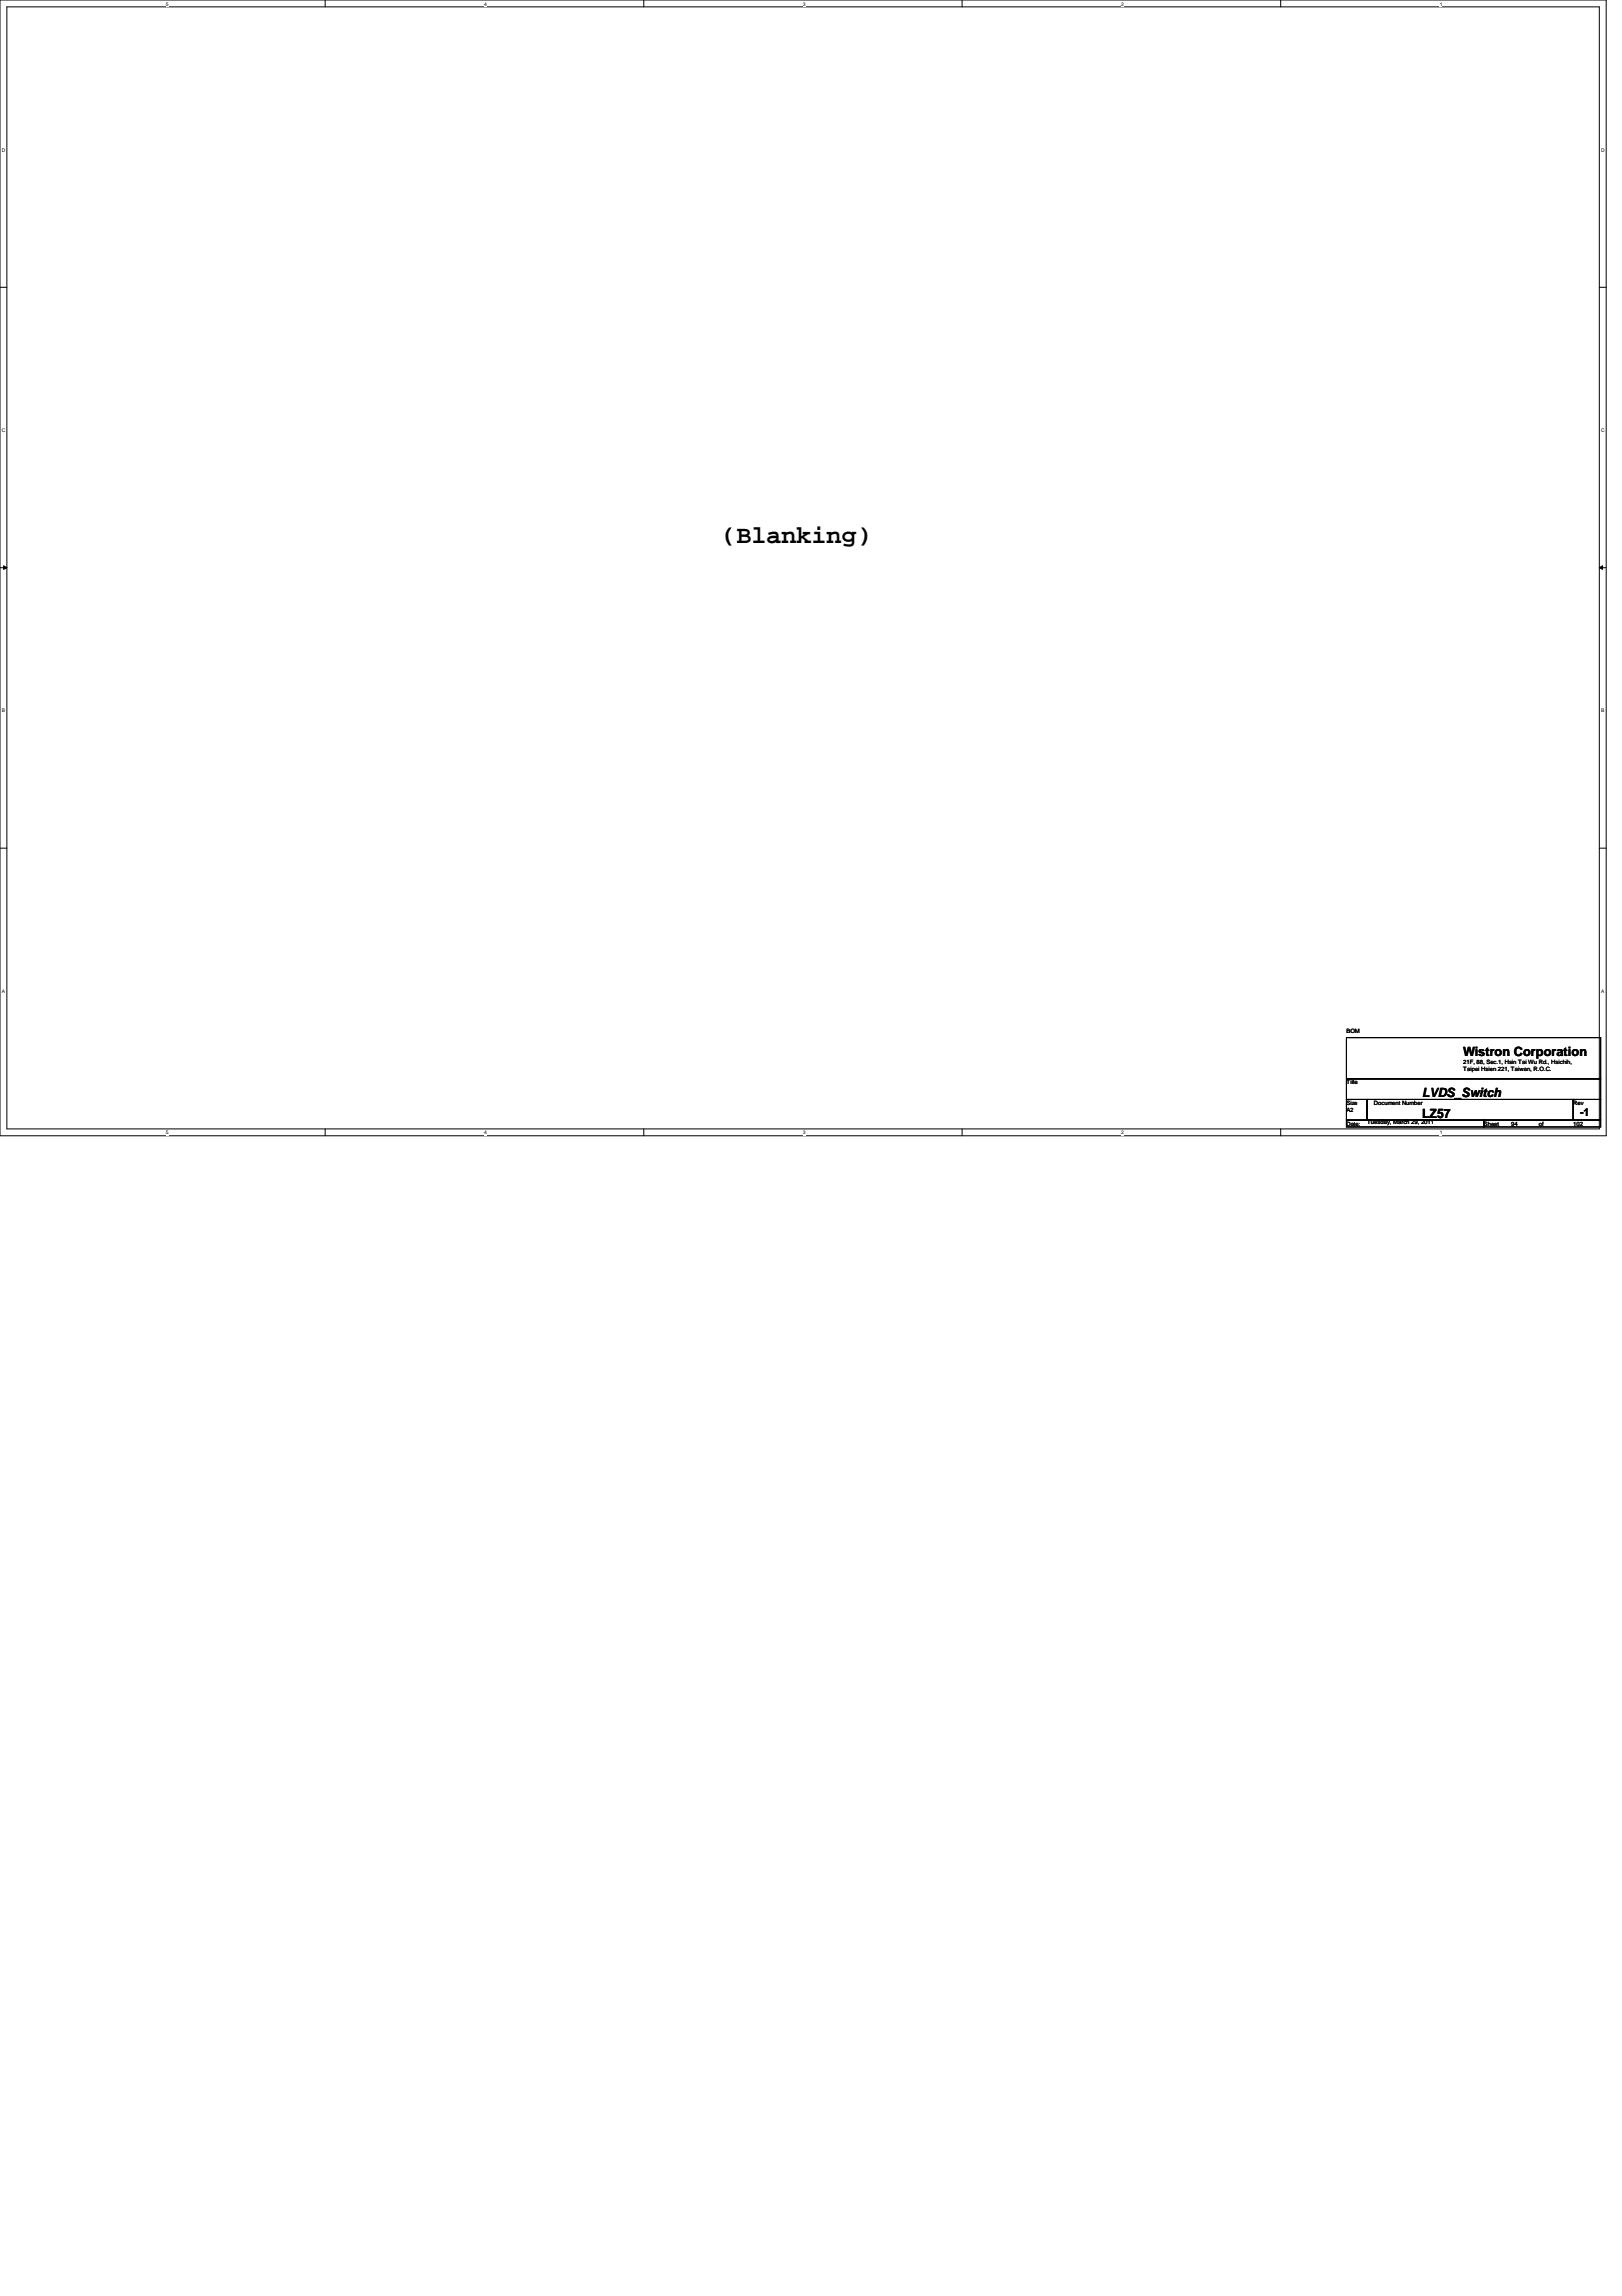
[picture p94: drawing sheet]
<svg xmlns="http://www.w3.org/2000/svg" width="210mm" height="297mm" viewBox="0 0 210 297" stroke-linecap="round" stroke-linejoin="round" font-family="sans-serif">
<defs><g id="words">
<text font-size="3.3" x="93.3" y="70.3">(Blanking)</text>
<g font-size="1.7">
<text x="189.4" y="136.7">Wistron Corporation</text>
<text x="184" y="141.9">LVDS_Switch</text>
<text x="184" y="144.7">LZ57</text>
</g>
<text font-size="1.4" x="204.5" y="144.4">-1</text>
<g font-size=".8">
<text x="174.2" y="133.6">BOM</text>
<text x="189.4" y="137.6">21F, 88, Sec.1, Hsin Tai Wu Rd., Hsichih,</text>
<text x="174.2" y="140.3">Title</text>
<text x="174.2" y="143">Size</text>
<text x="174.2" y="143.8">A2</text>
<text x="177.8" y="143">Document Number</text>
<text x="189.4" y="138.6">Taipei Hsien 221, Taiwan, R.O.C.</text>
<text x="203.6" y="143">Rev</text>
<text x="174.2" y="145.6">Date:</text>
<text x="176.9" y="145.5">Tuesday, March 29, 2011</text>
<text x="192" y="145.6">Sheet</text>
<text x="195.6" y="145.6">94</text>
<text x="199.1" y="145.6">of</text>
<text x="203.6" y="145.6">102</text>
</g>
<g font-size=".6">
<text x="21.5" y=".7">5</text>
<text x="62.7" y=".7">4</text>
<text x="103.9" y=".7">3</text>
<text x="145.1" y=".7">2</text>
<text x="186.3" y=".7">1</text>
<text x=".3" y="19.6">D</text>
<text x="207.2" y="19.6">D</text>
<text x=".3" y="55.9">C</text>
<text x="207.2" y="55.9">C</text>
<text x=".3" y="92.2">B</text>
<text x="207.2" y="92.2">B</text>
<text x=".3" y="128.4">A</text>
<text x="207.2" y="128.4">A</text>
<text x="21.5" y="146.8">5</text>
<text x="62.7" y="146.8">4</text>
<text x="103.9" y="146.8">3</text>
<text x="145.1" y="146.8">2</text>
<text x="186.3" y="146.8">1</text>
</g>
</g></defs>
<path d="M0 0h207.9v146.9h-207.9zM.9 .9h206.1v145.1h-206.1z" fill="none" stroke="#000" stroke-width=".13"/>
<g fill="#fff">
<path d="M21.5 .1h.3v.7h-.3z"/>
<path d="M21.5 146.2h.3v.7h-.3z"/>
</g>
<path d="M42.1 0v.9M42.1 146v.9" fill="none" stroke="#000" stroke-width=".13"/>
<g fill="#fff">
<path d="M62.7 .1h.3v.7h-.3z"/>
<path d="M62.7 146.2h.3v.7h-.3z"/>
</g>
<path d="M83.3 0v.9M83.3 146v.9" fill="none" stroke="#000" stroke-width=".13"/>
<g fill="#fff">
<path d="M103.9 .1h.3v.7h-.3z"/>
<path d="M103.9 146.2h.3v.7h-.3z"/>
</g>
<path d="M124.5 0v.9M124.5 146v.9" fill="none" stroke="#000" stroke-width=".13"/>
<g fill="#fff">
<path d="M145.1 .1h.3v.7h-.3z"/>
<path d="M145.1 146.2h.3v.7h-.3z"/>
</g>
<path d="M165.7 0v.9M165.7 146v.9" fill="none" stroke="#000" stroke-width=".13"/>
<g fill="#fff">
<path d="M186.3 .1h.3v.7h-.3z"/>
<path d="M186.3 146.2h.3v.7h-.3z"/>
<path d="M.3 19h.4v.7h-.4z"/>
<path d="M207.2 19h.5v.7h-.5z"/>
<path d="M.3 55.3h.4v.7h-.4z"/>
<path d="M207.2 55.3h.5v.7h-.5z"/>
</g>
<path d="M0 37.2h.9M207 37.2h.9" fill="none" stroke="#000" stroke-width=".13"/>
<g fill="#fff">
<path d="M.3 91.6h.4v.7h-.4z"/>
<path d="M207.2 91.6h.4v.7h-.4z"/>
</g>
<path d="M0 73.4h.9M.5 73.2l.4 .2-.4 .3zM207 73.4l.4-.2v.5zM207 73.4h.9" fill="none" stroke="#000" stroke-width=".13"/>
<path d="M.5 73.2l.4 .2-.4 .3zM207 73.4l.4-.2v.5z" fill="#000"/>
<g fill="#fff">
<path d="M.3 127.8h.3v.8h-.3z"/>
<path d="M207.2 127.8h.4v.8h-.4z"/>
</g>
<path d="M0 109.7h.9M207 109.7h.9M174.2 134.2h32.9v5.4h-32.9zM174.2 139.6h32.9v2.6h-32.9zM174.2 142.2h2.7v2.7h-2.7zM174.2 144.9h17.8v.9h-17.8zM176.9 142.2h26.7v2.7h-26.7zM192 144.9h15.1v.9h-15.1zM203.6 142.2h3.5v2.7h-3.5z" fill="none" stroke="#000" stroke-width=".13"/>
<use href="#words"/>
</svg>
